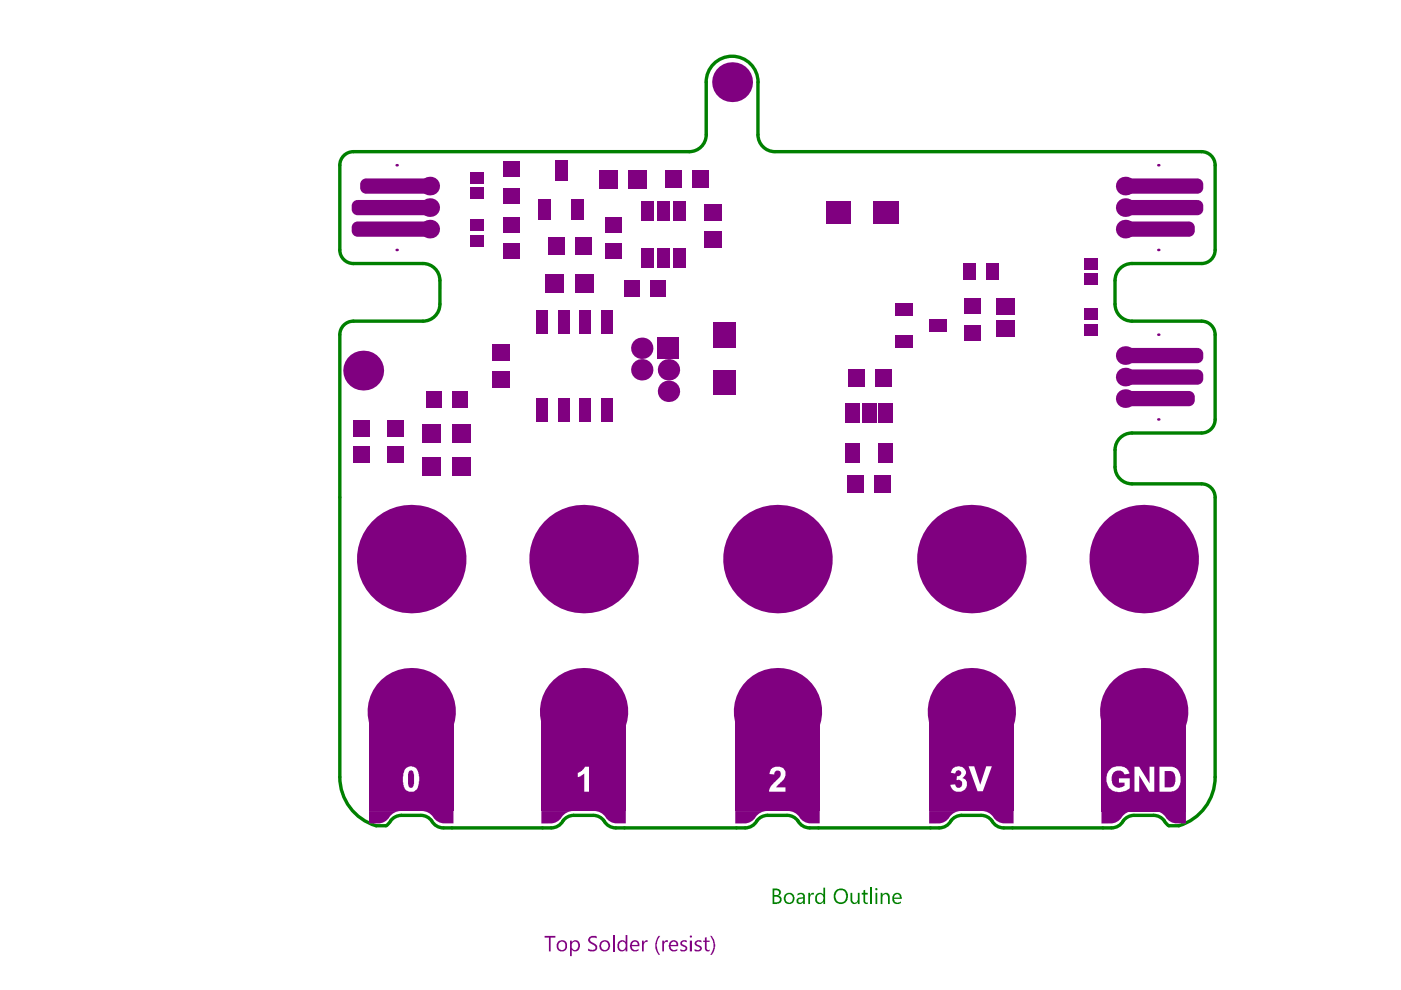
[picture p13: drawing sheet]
<svg xmlns="http://www.w3.org/2000/svg" width="297mm" height="210mm" viewBox="0 0 297 210" stroke-linecap="round" stroke-linejoin="round" font-family="sans-serif">
<g fill="none" stroke="#008000" stroke-width=".72">
<path d="M149.7 17.4v11.2M160.7 17.4v11.2M72 35v18M74.9 32.2h71.2M164.3 32.2h90.5M257.6 35v18M74.9 55.9h14.8M93.3 59.5v5M236.4 59.5v5M240 55.9h14.8M72 71v93.8M74.9 68.1h14.8"/>
<path d="M240 68.1h14.8M257.6 71v17.9M236.4 95.4v3.6M240 91.8h14.8M240 102.6h14.8M257.6 105.5v59.3M79.7 175.1h2.2M85.1 172.9h4.1M94 175.5h22.9M121.6 172.9h4.2M130.6 175.5h27.4M162.8 172.9h4.1"/>
<path d="M171.7 175.5h27.4M203.9 172.9h4.1M212.8 175.5h22.9M240.4 172.9h4.2M247.8 175.1h2.1"/>
</g>
<g fill="#008000">
<path d="M171.4 189.3h.3v.6l.4-.6h.5v.4a.63 .63 0 0 0-.7 .1 .63 .63 0 0 0-.2 .7v1.2h-.3z"/>
<path d="M180.3 189.3h.4v1.4a.61 .61 0 0 0 .6 .7 .61 .61 0 0 0 .6-.7v-1.4h.3v2.4h-.3v-.4a.86 .86 0 0 1-1.1 .3 .86 .86 0 0 1-.5-.9z"/>
<path d="M183.1 188.8l.3-.1v.6h.6v.4h-.6v1.3a.37 .37 0 0 0 .6 .3v.4h-.5l-.4-.5v-1.5h-.4v-.4h.4z"/>
<path d="M164.2 188.8v1h.3a.37 .37 0 0 0 .6-.3l.1-.1a.46 .46 0 0 0-.4-.6zM164.2 190.1v1.2h.6a.6 .6 0 0 0 .6-.7 .6 .6 0 0 0-.8-.5zM163.8 188.4h.9a.76 .76 0 0 1 .8 .6 .76 .76 0 0 1-.4 .9h-.1a.83 .83 0 0 1 .7 1 .83 .83 0 0 1-.9 .7l-1 .1z"/>
<path d="M166.7 189.9a.99 .99 0 0 0 .7 1.5 .9 .9 0 0 0 .7-1.1 .9 .9 0 0 0-1.2-.6zM166.4 189.8a1.18 1.18 0 0 1 1.6-.2 1.18 1.18 0 0 1 .1 1.7 1.18 1.18 0 0 1-1.7 0 1.42 1.42 0 0 1 0-1.5z"/>
<path d="M169.3 190.8a.45 .45 0 0 0 .2 .6 .45 .45 0 0 0 .6-.3l.2-.2v-.4l-.8 .1zM169.1 189.5h.1a.89 .89 0 0 1 .9-.1 .89 .89 0 0 1 .5 .7v1.6h-.3v-.4a.77 .77 0 0 1-.9 .4 .77 .77 0 0 1-.6-.8l.1-.2 .5-.4 .9-.1a.46 .46 0 0 0-.4-.6l-.8 .3z"/>
<path d="M173 189.7a1.01 1.01 0 0 1 1.6 0v-1.5h.3v3.5h-.3v-.5a.98 .98 0 0 1-1.3 .4 .98 .98 0 0 1-.5-1.3zM173.3 189.9v.1a.78 .78 0 0 0 0 1.1 .78 .78 0 0 0 1.1 0l.2-.9a.75 .75 0 0 0-1.3-.3z"/>
<path d="M177.3 189.2a1.35 1.35 0 0 0 .9 2.1 1.21 1.21 0 0 0 1.1-1.6 1.1 1.1 0 0 0-.8-.9 1.1 1.1 0 0 0-1.2 .4zM177.1 188.8a1.59 1.59 0 0 1 2.1-.1 1.59 1.59 0 0 1 .5 2 1.54 1.54 0 0 1-2 .8 1.54 1.54 0 0 1-.8-2z"/>
</g>
<path d="M184.7 188.2v3.5" fill="none" stroke="#008000" stroke-width=".37"/>
<g fill="#008000">
<path d="M186.7 189.3h.4v.5a.82 .82 0 0 1 1-.5 .82 .82 0 0 1 .5 .9v1.5h-.3v-1.4a.57 .57 0 0 0-.3-.6 .57 .57 0 0 0-.7 .2l-.2 .2v1.6h-.4z"/>
<path d="M185.6 188.5a.22 .22 0 0 1 .4 0 .22 .22 0 0 1-.4 0zM185.6 189.3h.4v2.4h-.4z"/>
<path d="M189.7 189.8l-.1 .5h1.2a.64 .64 0 0 0-.3-.6 .64 .64 0 0 0-.7 .1zM189.4 189.7a1.06 1.06 0 0 1 1.2-.3 1.06 1.06 0 0 1 .6 1.2h-1.6a.84 .84 0 0 0 .4 .7 .84 .84 0 0 0 .9-.1l.1-.1-.1 .4a1.14 1.14 0 0 1-1.5-.1 1.14 1.14 0 0 1 0-1.5z"/>
</g>
<g fill="none" stroke="#008000" stroke-width=".72">
<path d="M149.7 17.4a5.5 5.5 0 0 1 5.5-5.5 5.5 5.5 0 0 1 5.5 5.5M74.9 32.2a2.88 2.88 0 0 0-2.9 2.8M149.7 28.6a3.6 3.6 0 0 1-3.6 3.6M160.7 28.6a3.6 3.6 0 0 0 3.6 3.6M254.8 32.2a2.88 2.88 0 0 1 2.8 2.8M72 53a2.88 2.88 0 0 0 2.9 2.9M89.7 55.9a3.6 3.6 0 0 1 3.6 3.6M240 55.9a3.6 3.6 0 0 0-3.6 3.6M257.6 53a2.88 2.88 0 0 1-2.8 2.9M74.9 68.1a2.88 2.88 0 0 0-2.9 2.9M93.3 64.5a3.6 3.6 0 0 1-3.6 3.6M236.4 64.5a3.6 3.6 0 0 0 3.6 3.6"/>
<path d="M254.8 68.1a2.88 2.88 0 0 1 2.8 2.9M236.4 99a3.6 3.6 0 0 0 3.6 3.6M240 91.8a3.6 3.6 0 0 0-3.6 3.6M257.6 88.9a2.88 2.88 0 0 1-2.8 2.9M254.8 102.6a2.88 2.88 0 0 1 2.8 2.9M72 164.8a10.8 10.8 0 0 0 7.7 10.3M85.1 172.9a3.1 3.1 0 0 0-2.7 1.7l-.5 .5M89.2 172.9l1.3 .3 1 .9a2.82 2.82 0 0 0 2.5 1.4M121.6 172.9l-1.2 .3-1 .9a2.82 2.82 0 0 1-2.5 1.4M125.8 172.9l1.3 .3 1 .9a2.82 2.82 0 0 0 2.5 1.4M162.8 172.9l-1.3 .3-1 .9a2.82 2.82 0 0 1-2.5 1.4M166.9 172.9l1.3 .3 1 .9a2.83 2.83 0 0 0 2.5 1.4"/>
<path d="M203.9 172.9l-1.3 .3-1 .9a2.82 2.82 0 0 1-2.5 1.4M208 172.9l1.3 .3 1 .9a2.82 2.82 0 0 0 2.5 1.4M240.4 172.9l-1.3 .3-1 .9a2.82 2.82 0 0 1-2.4 1.4M244.6 172.9a3.1 3.1 0 0 1 2.7 1.7l.5 .5M257.6 164.8a10.8 10.8 0 0 1-7.7 10.3"/>
</g>
<g fill="#800080">
<path d="M89.4 171.9l6.7 .1v2.6a4.4 4.4 0 0 1-4.1-1.1 2.91 2.91 0 0 0-2.6-1.6z"/>
<path d="M78.2 172h6.8a2.91 2.91 0 0 0-2.6 1.5 2.76 2.76 0 0 1-2.3 1.1h-1.9z"/>
<path d="M114.8 172h6.7a2.91 2.91 0 0 0-2.6 1.5 2.76 2.76 0 0 1-2.2 1.1h-1.9z"/>
<path d="M126 171.9l6.7 .1v2.6a4.4 4.4 0 0 1-4.1-1.1 2.91 2.91 0 0 0-2.6-1.6z"/>
<path d="M167.1 171.9l6.7 .1v2.6a4.4 4.4 0 0 1-4.1-1.1 2.91 2.91 0 0 0-2.6-1.6z"/>
<path d="M155.9 172h6.7a2.91 2.91 0 0 0-2.6 1.5 2.76 2.76 0 0 1-2.2 1.1h-1.9z"/>
<path d="M197 172h6.7a2.91 2.91 0 0 0-2.6 1.5 2.76 2.76 0 0 1-2.2 1.1h-1.9z"/>
<path d="M208.2 171.9l6.7 .1v2.6a4.4 4.4 0 0 1-4.1-1.1 2.91 2.91 0 0 0-2.6-1.6z"/>
<path d="M233.5 172h6.8a2.91 2.91 0 0 0-2.6 1.5 2.76 2.76 0 0 1-2.3 1.1h-1.9z"/>
<path d="M244.7 171.9l6.7 .1v2.6a4.4 4.4 0 0 1-4.1-1.1 2.91 2.91 0 0 0-2.6-1.6z"/>
<path d="M115.5 198.4h2.3v.4h-1.1v2.9h-.3v-2.9h-.9z"/>
<path d="M124.8 198.9a1.56 1.56 0 0 1 1.7-.4v.5a1.1 1.1 0 0 0-1.4 .2 1.7 1.7 0 0 0 1.1 1 .91 .91 0 0 1 .3 1.1 .91 .91 0 0 1-1.2 .4l-.5-.1-.1-.5a1.21 1.21 0 0 0 1.5 0 .95 .95 0 0 0-.8-.9l-.1-.1a.8 .8 0 0 1-.6-1z"/>
<path d="M118.5 200a.91 .91 0 0 0 0 1.1 .91 .91 0 0 0 1.1 .3 1.22 1.22 0 0 0-.1-1.7l-.5-.1zM118 200.5a1.18 1.18 0 0 1 2.3 0 1.18 1.18 0 0 1-2.3 0z"/>
<path d="M120.9 199.4h.3v.4a.97 .97 0 0 1 1.2-.3 .97 .97 0 0 1 .6 1.1 .98 .98 0 0 1-.6 1 .98 .98 0 0 1-1.2-.2v1.3h-.3zM121.4 199.8l-.2 .4v.5a.69 .69 0 0 0 .7 .8 .69 .69 0 0 0 .7-.8 .74 .74 0 0 0-.8-1z"/>
<path d="M127.6 199.9a.92 .92 0 0 0 0 1.1 .92 .92 0 0 0 1 .4 .98 .98 0 0 0 .4-1 .98 .98 0 0 0-.7-.8zM127.3 199.8a1.18 1.18 0 0 1 1.6-.2 1.18 1.18 0 0 1 .1 1.7 1.18 1.18 0 0 1-1.7 .1 1.42 1.42 0 0 1 0-1.6z"/>
</g>
<path d="M130.1 198.2v3.5" fill="none" stroke="#800080" stroke-width=".37"/>
<g fill="#800080">
<path d="M136.1 199.4h.4v.5l.3-.5 .5-.1v.5a.59 .59 0 0 0-.7 .1 .59 .59 0 0 0-.1 .6v1.2h-.4z"/>
<path d="M139.6 198.4l.4 .1a3 3 0 0 0 0 3.9h-.4l-.3-.5a3.3 3.3 0 0 1 .3-3.5z"/>
<path d="M140.4 199.4h.4v.5l.2-.5 .6-.1v.5a.6 .6 0 0 0-.7 .1 .6 .6 0 0 0-.1 .6v1.2h-.4z"/>
<path d="M144.3 199.6l.5-.3 .8 .1v.4l-.3-.1a.38 .38 0 0 0-.7 .2 .38 .38 0 0 0 .5 .4 .69 .69 0 0 1 .6 .8 .69 .69 0 0 1-.7 .6l-.8-.1v-.4a.62 .62 0 0 0 1.1-.1v-.3h-.2a.93 .93 0 0 1-.9-1z"/>
<path d="M147.4 199.7a1.09 1.09 0 0 1 1.3-.3v.4l-.3-.1a.38 .38 0 0 0-.7 .1 .38 .38 0 0 0 .4 .5 .76 .76 0 0 1 .6 1 1.06 1.06 0 0 1-1.4 .3v-.4a.68 .68 0 0 0 1.1-.2l-.3-.3a.97 .97 0 0 1-.8-.8z"/>
<path d="M149.5 198.8l.3-.1v.7h.7v.3h-.7v1.3a.41 .41 0 0 0 .2 .4 .41 .41 0 0 0 .5 0v.2a.62 .62 0 0 1-.7 .1 .62 .62 0 0 1-.3-.6v-1.4h-.4v-.3h.4z"/>
<path d="M150.5 198.4h.4l.5 .8 .2 1.1v.5a2.49 2.49 0 0 1-.7 1.6h-.4l.4-.6a2.93 2.93 0 0 0-.4-3.4z"/>
<path d="M131.1 199.7a.99 .99 0 0 1 1.5 0v-1.5h.4v3.5h-.4v-.4a.99 .99 0 0 1-1.2 .3 .99 .99 0 0 1-.5-1.3zM131.4 200v.1a.8 .8 0 0 0-.1 .9 .8 .8 0 0 0 .9 .4l.4-.3v-.8a.71 .71 0 0 0-.5-.6 .71 .71 0 0 0-.7 .3z"/>
<path d="M134.1 199.9l-.2 .4h1.3a.63 .63 0 0 0-.4-.6 .63 .63 0 0 0-.7 .2zM133.7 199.8a1.02 1.02 0 0 1 1.3-.3 1.02 1.02 0 0 1 .6 1.1h-1.7a.84 .84 0 0 0 .5 .8 .84 .84 0 0 0 .9-.1l.1-.1v.3a1.15 1.15 0 0 1-1.5-.1 1.15 1.15 0 0 1-.2-1.4z"/>
<path d="M142.3 199.9l-.2 .4h1.3a.63 .63 0 0 0-.4-.6 .63 .63 0 0 0-.7 .2zM142 199.8a1.02 1.02 0 0 1 1.2-.3 1.02 1.02 0 0 1 .6 1.1h-1.7a.82 .82 0 0 0 .6 .8 .82 .82 0 0 0 .9-.2v.3a1.17 1.17 0 0 1-1.4 0 1.17 1.17 0 0 1-.3-1.4z"/>
<path d="M146.2 198.6a.26 .26 0 0 1 .5 0 .26 .26 0 0 1-.5 0zM146.3 199.4h.4v2.3h-.4z"/>
</g>
<g fill="#800080">
<path d="M78.2 152h17.9v9.4h-17.9z" fill-rule="evenodd"/>
<path d="M78.2 161.4h17.9v10.6h-17.9z" fill-rule="evenodd"/>
</g>
<path d="M86.7 163.6l-.2 .4v1.8a1.06 1.06 0 0 0 .6 1.2h.1a.82 .82 0 0 0 .6-.9v-1.4a1.21 1.21 0 0 0-.6-1.4zM85.8 163.2a1.67 1.67 0 0 1 1.9-.6 1.67 1.67 0 0 1 1.1 1.6l.1 1.3a3 3 0 0 1-.7 1.9 1.6 1.6 0 0 1-1.8 .3 1.6 1.6 0 0 1-.9-1.6l-.1-1.4z" fill="#fff"/>
<g fill="#800080">
<path d="M114.8 152h17.9v9.4h-17.9z" fill-rule="evenodd"/>
<path d="M114.8 161.4h17.9v10.6h-17.9z" fill-rule="evenodd"/>
</g>
<path d="M122.5 163.8l.8-.3 .8-.9h.8v5.3h-1v-3.9l-.9 .7-.5 .1z" fill="#fff"/>
<g fill="#800080">
<path d="M155.9 152h17.9v9.4h-17.9z" fill-rule="evenodd"/>
<path d="M155.9 161.4h17.9v10.6h-17.9z" fill-rule="evenodd"/>
</g>
<path d="M163.4 163.1l.1-.1a2.12 2.12 0 0 1 2.8 .1 2.03 2.03 0 0 1-.9 2.8l-.9 1h2v1h-3.5l.4-1.2 1.1-1.2a1.42 1.42 0 0 0 .8-2 .74 .74 0 0 0-.8-.1 .74 .74 0 0 0-.3 .8l-1-.1z" fill="#fff"/>
<g fill="#800080">
<path d="M197 152h17.9v9.4h-17.9z" fill-rule="evenodd"/>
<path d="M197 161.4h17.9v10.6h-17.9z" fill-rule="evenodd"/>
</g>
<g fill="#fff">
<path d="M201.9 163h.1a1.62 1.62 0 0 1 1.7-.4 1.62 1.62 0 0 1 1.1 1.4l-.7 1a1.38 1.38 0 0 1 .9 1.1 1.38 1.38 0 0 1-.6 1.4 1.76 1.76 0 0 1-2.9-1.1l1-.1a.77 .77 0 0 0 1 .7 .77 .77 0 0 0 .5-1.1 .8 .8 0 0 0-1.1-.5v-.8a.66 .66 0 0 0 .8-.5 .66 .66 0 0 0-.5-.8l-.1 .1a.37 .37 0 0 0-.5 .4l-.1 .2-.9-.2z"/>
<path d="M205.4 162.5h1.1l1.3 3.9 1.3-3.9h1.2l-1.9 5.3h-1.1z"/>
</g>
<g fill="#800080">
<path d="M233.5 152h17.9v9.4h-17.9z" fill-rule="evenodd"/>
<path d="M233.5 161.4h17.9v10.6h-17.9z" fill-rule="evenodd"/>
</g>
<g fill="#fff">
<path d="M235 163.6a2.63 2.63 0 0 1 4.1-.4l.3 .5v.3l-1 .2a1.44 1.44 0 0 0-1.6-.8 1.44 1.44 0 0 0-1.1 1.5 1.86 1.86 0 0 0 1.3 2.1l.8-.1 .6-.3v-.7h-1.2v-.9h2.3v2.1l-.8 .6-.8 .2a2.48 2.48 0 0 1-3-1.4l-.3-1a2.72 2.72 0 0 1 .4-1.8z"/>
<path d="M240.5 162.6h1l2.2 3.5v-3.5h1v5.3h-1.1l-2.1-3.5v3.5h-1z"/>
<path d="M246.9 163.5v3.4h.9a1.26 1.26 0 0 0 1.4-1.3v-.6a1.41 1.41 0 0 0-1-1.5zM245.8 162.6h2.4a2.24 2.24 0 0 1 2.1 2.6v.4a2.18 2.18 0 0 1-2.3 2.3h-2.2z"/>
</g>
<g fill="#800080">
<path d="M76.6 38.4l.6-.5 .4-.1v1.3h-1.2z"/>
<path d="M76.4 39.8h1.2v1.3a1.26 1.26 0 0 1-1.2-1.3z"/>
<path d="M90.6 39.8h1.2a1.26 1.26 0 0 1-1.2 1.3z"/>
<path d="M90.6 37.8a1.26 1.26 0 0 1 1.2 1.3h-1.2z"/>
<path d="M74.8 47.5l.6-.5h.4v1.2h-1.2z"/>
<path d="M74.6 48.9h1.2v1.3a1.26 1.26 0 0 1-1.2-1.3z"/>
<path d="M90.6 48.9h1.2a1.26 1.26 0 0 1-1.2 1.3z"/>
<path d="M90.6 47a1.26 1.26 0 0 1 1.2 1.2h-1.2z"/>
<path d="M74.8 42.9l.6-.4 .4-.1v1.3h-1.2z"/>
<path d="M74.6 44.4h1.2v1.2a1.26 1.26 0 0 1-1.2-1.2z"/>
<path d="M90.6 44.4h1.2a1.26 1.26 0 0 1-1.2 1.2z"/>
<path d="M90.6 42.4a1.26 1.26 0 0 1 1.2 1.3h-1.2z"/>
<path d="M252.1 48.9h1.2a1.26 1.26 0 0 1-1.2 1.3z"/>
<path d="M252.1 47a1.26 1.26 0 0 1 1.2 1.2h-1.2z"/>
<path d="M238.1 47.5l.6-.5h.4v1.2h-1.3z"/>
<path d="M237.8 48.9h1.3v1.3a1.26 1.26 0 0 1-1.3-1.3z"/>
<path d="M253.9 39.8h1.2a1.26 1.26 0 0 1-1.2 1.3z"/>
<path d="M253.9 37.8a1.26 1.26 0 0 1 1.2 1.3h-1.2z"/>
<path d="M238.1 38.4l.6-.5 .4-.1v1.3h-1.3z"/>
<path d="M237.8 39.8h1.3v1.3a1.26 1.26 0 0 1-1.3-1.3z"/>
<path d="M253.9 44.4h1.2a1.26 1.26 0 0 1-1.2 1.2z"/>
<path d="M253.9 42.4a1.26 1.26 0 0 1 1.2 1.3h-1.2z"/>
<path d="M238.1 42.9l.6-.4 .4-.1v1.3h-1.3z"/>
<path d="M237.8 44.4h1.3v1.2a1.26 1.26 0 0 1-1.3-1.2z"/>
<path d="M253.9 80.3h1.2a1.26 1.26 0 0 1-1.2 1.3z"/>
<path d="M253.9 78.3a1.26 1.26 0 0 1 1.2 1.3h-1.2z"/>
<path d="M238.1 78.8l.6-.4 .4-.1v1.3h-1.3z"/>
<path d="M237.8 80.3h1.3v1.3a1.26 1.26 0 0 1-1.3-1.3z"/>
<path d="M253.9 75.7h1.2a1.26 1.26 0 0 1-1.2 1.3z"/>
<path d="M253.9 73.8a1.26 1.26 0 0 1 1.2 1.2h-1.2z"/>
<path d="M238.1 74.3l.6-.5h.4v1.2h-1.3z"/>
<path d="M237.8 75.7h1.3v1.3a1.26 1.26 0 0 1-1.3-1.3z"/>
<path d="M252.1 84.9h1.2a1.26 1.26 0 0 1-1.2 1.2z"/>
<path d="M252.1 82.9a1.26 1.26 0 0 1 1.2 1.3h-1.2z"/>
<path d="M238.1 83.4l.6-.4 .4-.1v1.3h-1.3z"/>
<path d="M237.8 84.9h1.3v1.2a1.26 1.26 0 0 1-1.3-1.2z"/>
<circle cx="242.5" cy="118.5" r="11.5"/>
<circle cx="164.8" cy="118.5" r="11.5"/>
<circle cx="123.7" cy="150.9" r="9.3"/>
<circle cx="84.1" cy="53" r=".27"/>
<circle cx="91.1" cy="48.6" r="1.98"/>
<circle cx="91.1" cy="44" r="1.98"/>
<circle cx="91.1" cy="39.5" r="1.98"/>
<circle cx="84.1" cy="35" r=".27"/>
<circle cx="205.9" cy="150.9" r="9.3"/>
<circle cx="242.5" cy="150.9" r="9.3"/>
<circle cx="245.6" cy="53" r=".27"/>
<circle cx="245.6" cy="88.9" r=".27"/>
<circle cx="238.6" cy="84.5" r="1.98"/>
<circle cx="238.6" cy="79.9" r="1.98"/>
<circle cx="238.6" cy="75.4" r="1.98"/>
<circle cx="245.6" cy="71" r=".27"/>
<circle cx="205.9" cy="118.5" r="11.5"/>
<circle cx="238.6" cy="48.6" r="1.98"/>
<circle cx="238.6" cy="44" r="1.98"/>
<circle cx="238.6" cy="39.5" r="1.98"/>
<circle cx="245.6" cy="35" r=".27"/>
<circle cx="87.2" cy="150.9" r="9.3"/>
<circle cx="136.1" cy="73.8" r="2.27"/>
<circle cx="141.7" cy="78.4" r="2.27"/>
<circle cx="136.1" cy="78.4" r="2.27"/>
<circle cx="141.7" cy="83" r="2.27"/>
<circle cx="164.8" cy="150.9" r="9.3"/>
<circle cx="87.2" cy="118.5" r="11.5"/>
<circle cx="123.7" cy="118.5" r="11.5"/>
<circle cx="77" cy="78.6" r="4.2"/>
<circle cx="155.2" cy="17.4" r="4.2"/>
</g>
<g fill="#800080">
<path d="M139.5 71.6h4.5v4.5h-4.5z" fill-rule="evenodd"/>
<path d="M99.7 49.8h2.9v2.5h-2.9z" fill-rule="evenodd"/>
<path d="M99.7 46.5h2.9v2.5h-2.9z" fill-rule="evenodd"/>
<path d="M151.2 78.5h4.8v5.2h-4.8z" fill-rule="evenodd"/>
<path d="M151.2 68.3h4.8v5.4h-4.8z" fill-rule="evenodd"/>
<path d="M113.7 65.8h2.5v5.1h-2.5z" fill-rule="evenodd"/>
<path d="M118.3 65.8h2.5v5.1h-2.5z" fill-rule="evenodd"/>
<path d="M122.8 65.8h2.5v5.1h-2.5z" fill-rule="evenodd"/>
<path d="M127.4 65.8h2.5v5.1h-2.5z" fill-rule="evenodd"/>
<path d="M127.4 84.3h2.5v5.1h-2.5z" fill-rule="evenodd"/>
<path d="M122.8 84.3h2.5v5.1h-2.5z" fill-rule="evenodd"/>
<path d="M118.3 84.3h2.5v5.1h-2.5z" fill-rule="evenodd"/>
<path d="M113.7 84.3h2.5v5.1h-2.5z" fill-rule="evenodd"/>
<path d="M104.3 78.8h3.7v3.4h-3.7z" fill-rule="evenodd"/>
<path d="M104.3 73h3.7v3.4h-3.7z" fill-rule="evenodd"/>
<path d="M76.4 39.1l1.2-1.3h13l1.2 1.3v.7l-1.2 1.3h-13l-1.2-1.3z" fill-rule="evenodd"/>
<path d="M74.6 48.2l1.2-1.2h14.8l1.2 1.2v.7l-1.2 1.3h-14.8l-1.2-1.3z" fill-rule="evenodd"/>
<path d="M74.6 43.7l1.2-1.3h14.8l1.2 1.3v.7l-1.2 1.2h-14.8l-1.2-1.2z" fill-rule="evenodd"/>
<path d="M237.8 48.2l1.3-1.2h13l1.2 1.2v.7l-1.2 1.3h-13l-1.3-1.3z" fill-rule="evenodd"/>
<path d="M237.8 39.1l1.3-1.3h14.8l1.2 1.3v.7l-1.2 1.3h-14.8l-1.3-1.3z" fill-rule="evenodd"/>
<path d="M237.8 43.7l1.3-1.3h14.8l1.2 1.3v.7l-1.2 1.2h-14.8l-1.3-1.2z" fill-rule="evenodd"/>
<path d="M186.1 94.1h3.1v4.1h-3.1z" fill-rule="evenodd"/>
<path d="M179.3 94.1h3.1v4.1h-3.1z" fill-rule="evenodd"/>
<path d="M179.3 85.4h3.1v4.2h-3.1z" fill-rule="evenodd"/>
<path d="M182.7 85.4h3.1v4.2h-3.1z" fill-rule="evenodd"/>
<path d="M186.1 85.4h3.1v4.2h-3.1z" fill-rule="evenodd"/>
<path d="M185.2 42.7h5.4v4.8h-5.4z" fill-rule="evenodd"/>
<path d="M175.2 42.7h5.2v4.8h-5.2z" fill-rule="evenodd"/>
<path d="M185.4 100.7h3.4v3.8h-3.4z" fill-rule="evenodd"/>
<path d="M179.7 100.7h3.4v3.8h-3.4z" fill-rule="evenodd"/>
<path d="M185.5 78.2h3.5v3.8h-3.5z" fill-rule="evenodd"/>
<path d="M179.8 78.2h3.4v3.8h-3.4z" fill-rule="evenodd"/>
<path d="M141 36.1h3.4v3.8h-3.4z" fill-rule="evenodd"/>
<path d="M146.8 36.1h3.4v3.8h-3.4z" fill-rule="evenodd"/>
<path d="M142.7 42.8h2.7v4.1h-2.7z" fill-rule="evenodd"/>
<path d="M139.2 42.8h2.7v4.1h-2.7z" fill-rule="evenodd"/>
<path d="M135.8 42.8h2.7v4.1h-2.7z" fill-rule="evenodd"/>
<path d="M135.8 52.6h2.7v4.2h-2.7z" fill-rule="evenodd"/>
<path d="M139.2 52.6h2.7v4.2h-2.7z" fill-rule="evenodd"/>
<path d="M142.7 52.6h2.7v4.2h-2.7z" fill-rule="evenodd"/>
<path d="M116.2 50.2h3.4v3.8h-3.4z" fill-rule="evenodd"/>
<path d="M121.9 50.2h3.5v3.8h-3.5z" fill-rule="evenodd"/>
<path d="M149.3 43.4h3.8v3.4h-3.8z" fill-rule="evenodd"/>
<path d="M149.3 49.1h3.8v3.5h-3.8z" fill-rule="evenodd"/>
<path d="M114.2 42.3h2.6v4.3h-2.6z" fill-rule="evenodd"/>
<path d="M121.1 42.3h2.5v4.3h-2.5z" fill-rule="evenodd"/>
<path d="M117.7 34.1h2.5v4.3h-2.5z" fill-rule="evenodd"/>
<path d="M229.9 57.9h2.9v2.5h-2.9z" fill-rule="evenodd"/>
<path d="M229.9 54.6h2.9v2.5h-2.9z" fill-rule="evenodd"/>
<path d="M229.9 65.4h2.9v2.5h-2.9z" fill-rule="evenodd"/>
<path d="M229.9 68.6h2.9v2.5h-2.9z" fill-rule="evenodd"/>
<path d="M99.7 39.7h2.9v2.5h-2.9z" fill-rule="evenodd"/>
<path d="M99.7 36.5h2.9v2.5h-2.9z" fill-rule="evenodd"/>
<path d="M115.7 58.2h4v3.9h-4z" fill-rule="evenodd"/>
<path d="M122 58.2h4v3.9h-4z" fill-rule="evenodd"/>
<path d="M133.2 36.1h4.1v3.8h-4.1z" fill-rule="evenodd"/>
<path d="M126.9 36.1h4.1v3.8h-4.1z" fill-rule="evenodd"/>
<path d="M106.6 46.1h3.5v3.2h-3.5z" fill-rule="evenodd"/>
<path d="M106.6 51.6h3.5v3.3h-3.5z" fill-rule="evenodd"/>
<path d="M89.5 97.1h4.1v3.8h-4.1z" fill-rule="evenodd"/>
<path d="M95.9 97.1h4v3.8h-4z" fill-rule="evenodd"/>
<path d="M89.5 89.9h4.1v3.8h-4.1z" fill-rule="evenodd"/>
<path d="M95.9 89.9h4v3.8h-4z" fill-rule="evenodd"/>
<path d="M204.1 56h2.7v3.4h-2.7z" fill-rule="evenodd"/>
<path d="M209.2 56h2.7v3.4h-2.7z" fill-rule="evenodd"/>
<path d="M95.9 82.9h3.2v3.5h-3.2z" fill-rule="evenodd"/>
<path d="M90.3 82.9h3.3v3.5h-3.3z" fill-rule="evenodd"/>
<path d="M106.6 39.9h3.5v3.2h-3.5z" fill-rule="evenodd"/>
<path d="M106.6 34.3h3.5v3.3h-3.5z" fill-rule="evenodd"/>
<path d="M82.2 94.6h3.4v3.4h-3.4z" fill-rule="evenodd"/>
<path d="M82.2 89.2h3.4v3.4h-3.4z" fill-rule="evenodd"/>
<path d="M128.3 46h3.5v3.3h-3.5z" fill-rule="evenodd"/>
<path d="M128.3 51.6h3.5v3.2h-3.5z" fill-rule="evenodd"/>
<path d="M137.9 59.5h3.3v3.5h-3.3z" fill-rule="evenodd"/>
<path d="M132.4 59.5h3.2v3.5h-3.2z" fill-rule="evenodd"/>
<path d="M75 89.2h3.4v3.4h-3.4z" fill-rule="evenodd"/>
<path d="M75 94.6h3.4v3.4h-3.4z" fill-rule="evenodd"/>
<path d="M237.8 79.6l1.3-1.3h14.8l1.2 1.3v.7l-1.2 1.3h-14.8l-1.3-1.3z" fill-rule="evenodd"/>
<path d="M237.8 75l1.3-1.2h14.8l1.2 1.2v.7l-1.2 1.3h-14.8l-1.3-1.3z" fill-rule="evenodd"/>
<path d="M237.8 84.2l1.3-1.3h13l1.2 1.3v.7l-1.2 1.2h-13l-1.3-1.2z" fill-rule="evenodd"/>
<path d="M211.2 67.9h3.9v3.5h-3.9z" fill-rule="evenodd"/>
<path d="M211.2 63.3h3.9v3.4h-3.9z" fill-rule="evenodd"/>
<path d="M204.4 68.9h3.4v3.3h-3.4z" fill-rule="evenodd"/>
<path d="M204.4 63.3h3.4v3.3h-3.4z" fill-rule="evenodd"/>
<path d="M189.7 64.2h3.8v2.7h-3.8z" fill-rule="evenodd"/>
<path d="M189.7 71h3.8v2.7h-3.8z" fill-rule="evenodd"/>
<path d="M196.9 67.6h3.8v2.7h-3.8z" fill-rule="evenodd"/>
</g>
</svg>
